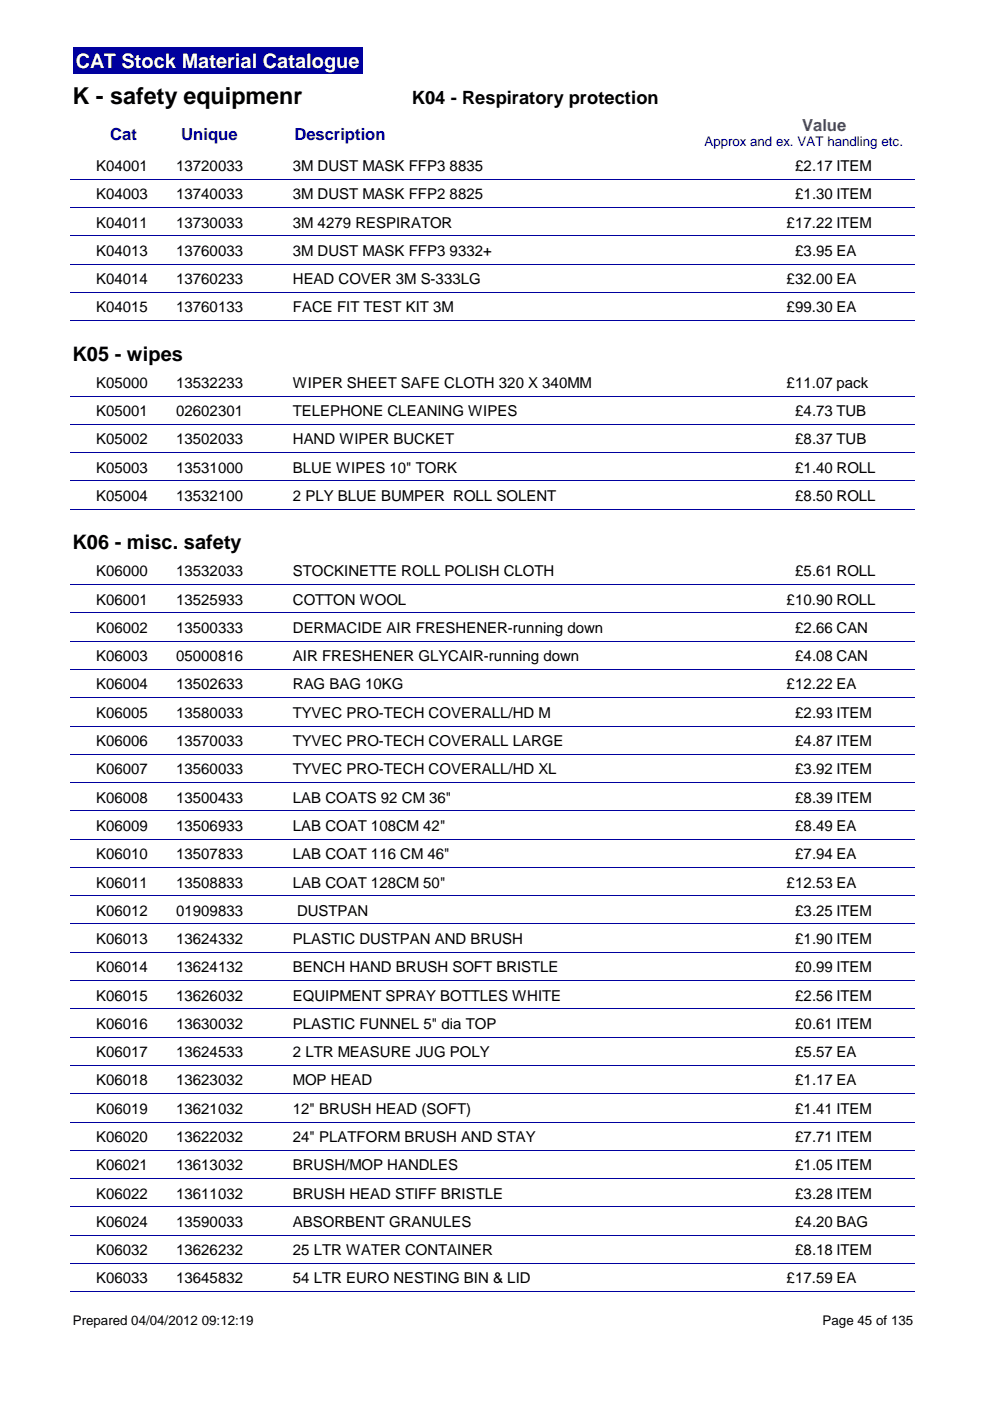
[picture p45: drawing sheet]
<svg xmlns="http://www.w3.org/2000/svg" width="210mm" height="297mm" viewBox="0 0 210 297" stroke-linecap="round" stroke-linejoin="round" font-family="sans-serif">
<defs><g id="words">
<text font-size="4.9" x="15.4" y="22.1">K - safety equipmenr</text>
<text font-size="4.2" fill="#fff" x="16" y="14.4">CAT Stock Material Catalogue</text>
<g font-size="4.2">
<text x="15.4" y="76.5">K05 - wipes</text>
<text x="15.4" y="116.5">K06 - misc. safety</text>
</g>
<text font-size="3.9" x="87.3" y="22.1">K04 - Respiratory protection</text>
<g font-size="3.5" fill="#00009e">
<text x="23.4" y="29.7">Cat</text>
<text x="38.4" y="29.8">Unique</text>
<text x="62.4" y="29.8">Description</text>
</g>
<text font-size="3.5" fill="#800080" x="170.1" y="27.7">Value</text>
<g font-size="3.2">
<text x="20.4" y="36.2">K04001</text>
<text x="37.3" y="36.2">13720033</text>
<text x="62.1" y="36.2">3M DUST MASK FFP3 8835</text>
<text x="168.6" y="36.2">£2.17 ITEM</text>
<text x="20.4" y="42.2">K04003</text>
<text x="37.3" y="42.2">13740033</text>
<text x="62.1" y="42.2">3M DUST MASK FFP2 8825</text>
<text x="168.6" y="42.2">£1.30 ITEM</text>
<text x="20.4" y="48.3">K04011</text>
<text x="37.3" y="48.3">13730033</text>
<text x="62.1" y="48.3">3M 4279 RESPIRATOR</text>
<text x="166.8" y="48.3">£17.22 ITEM</text>
<text x="20.4" y="54.2">K04013</text>
<text x="37.3" y="54.2">13760033</text>
<text x="62.1" y="54.2">3M DUST MASK FFP3 9332+</text>
<text x="168.6" y="54.2">£3.95 EA</text>
<text x="20.4" y="60.2">K04014</text>
<text x="37.3" y="60.2">13760233</text>
<text x="62.1" y="60.2">HEAD COVER 3M S-333LG</text>
<text x="166.8" y="60.2">£32.00 EA</text>
<text x="20.4" y="66.3">K04015</text>
<text x="37.3" y="66.3">13760133</text>
<text x="62.1" y="66.3">FACE FIT TEST KIT 3M</text>
<text x="166.8" y="66.3">£99.30 EA</text>
<text x="20.4" y="82.2">K05000</text>
<text x="37.3" y="82.2">13532233</text>
<text x="62.1" y="82.2">WIPER SHEET SAFE CLOTH 320 X 340MM</text>
<text x="166.8" y="82.2">£11.07 pack</text>
<text x="20.4" y="88.2">K05001</text>
<text x="37.3" y="88.2">02602301</text>
<text x="62.1" y="88.2">TELEPHONE CLEANING WIPES</text>
<text x="168.6" y="88.2">£4.73 TUB</text>
<text x="20.4" y="94.2">K05002</text>
<text x="37.3" y="94.2">13502033</text>
<text x="62.1" y="94.2">HAND WIPER BUCKET</text>
<text x="168.6" y="94.2">£8.37 TUB</text>
<text x="20.4" y="100.2">K05003</text>
<text x="37.3" y="100.2">13531000</text>
<text x="62.1" y="100.2">BLUE WIPES 10&quot; TORK</text>
<text x="168.6" y="100.2">£1.40 ROLL</text>
<text x="20.4" y="106.2">K05004</text>
<text x="37.3" y="106.2">13532100</text>
<text x="62.1" y="106.2">2 PLY BLUE BUMPER ROLL SOLENT</text>
<text x="168.6" y="106.2">£8.50 ROLL</text>
<text x="20.4" y="122.2">K06000</text>
<text x="37.3" y="122.2">13532033</text>
<text x="62.1" y="122.2">STOCKINETTE ROLL POLISH CLOTH</text>
<text x="168.6" y="122.2">£5.61 ROLL</text>
<text x="20.4" y="128.2">K06001</text>
<text x="37.3" y="128.2">13525933</text>
<text x="62.1" y="128.2">COTTON WOOL</text>
<text x="166.8" y="128.2">£10.90 ROLL</text>
<text x="20.4" y="134.2">K06002</text>
<text x="37.3" y="134.2">13500333</text>
<text x="62.1" y="134.2">DERMACIDE AIR FRESHENER-running down</text>
<text x="168.6" y="134.2">£2.66 CAN</text>
<text x="20.4" y="140.2">K06003</text>
<text x="37.3" y="140.2">05000816</text>
<text x="62.1" y="140.2">AIR FRESHENER GLYCAIR-running down</text>
<text x="168.6" y="140.2">£4.08 CAN</text>
<text x="20.4" y="146.2">K06004</text>
<text x="37.3" y="146.2">13502633</text>
<text x="62.1" y="146.2">RAG BAG 10KG</text>
<text x="166.8" y="146.2">£12.22 EA</text>
<text x="20.4" y="152.2">K06005</text>
<text x="37.3" y="152.2">13580033</text>
<text x="62.1" y="152.2">TYVEC PRO-TECH COVERALL/HD M</text>
<text x="168.6" y="152.2">£2.93 ITEM</text>
<text x="20.4" y="158.2">K06006</text>
<text x="37.3" y="158.2">13570033</text>
<text x="62.1" y="158.2">TYVEC PRO-TECH COVERALL LARGE</text>
<text x="168.6" y="158.2">£4.87 ITEM</text>
<text x="20.4" y="164.2">K06007</text>
<text x="37.3" y="164.2">13560033</text>
<text x="62.1" y="164.2">TYVEC PRO-TECH COVERALL/HD XL</text>
<text x="168.6" y="164.2">£3.92 ITEM</text>
<text x="20.4" y="170.2">K06008</text>
<text x="37.3" y="170.2">13500433</text>
<text x="62.1" y="170.2">LAB COATS 92 CM 36&quot;</text>
<text x="168.6" y="170.2">£8.39 ITEM</text>
<text x="20.4" y="176.1">K06009</text>
<text x="37.3" y="176.1">13506933</text>
<text x="62.1" y="176.1">LAB COAT 108CM 42&quot;</text>
<text x="168.6" y="176.1">£8.49 EA</text>
<text x="20.4" y="182.2">K06010</text>
<text x="37.3" y="182.2">13507833</text>
<text x="62.1" y="182.2">LAB COAT 116 CM 46&quot;</text>
<text x="168.6" y="182.2">£7.94 EA</text>
<text x="20.4" y="188.2">K06011</text>
<text x="37.3" y="188.2">13508833</text>
<text x="62.1" y="188.2">LAB COAT 128CM 50&quot;</text>
<text x="166.8" y="188.2">£12.53 EA</text>
<text x="20.4" y="194.1">K06012</text>
<text x="37.3" y="194.1">01909833</text>
<text x="63" y="194.1">DUSTPAN</text>
<text x="168.6" y="194.1">£3.25 ITEM</text>
<text x="20.4" y="200.2">K06013</text>
<text x="37.3" y="200.2">13624332</text>
<text x="62.1" y="200.2">PLASTIC DUSTPAN AND BRUSH</text>
<text x="168.6" y="200.2">£1.90 ITEM</text>
<text x="20.4" y="206.2">K06014</text>
<text x="37.3" y="206.2">13624132</text>
<text x="62.1" y="206.2">BENCH HAND BRUSH SOFT BRISTLE</text>
<text x="168.6" y="206.2">£0.99 ITEM</text>
<text x="20.4" y="212.1">K06015</text>
<text x="37.3" y="212.1">13626032</text>
<text x="62.1" y="212.1">EQUIPMENT SPRAY BOTTLES WHITE</text>
<text x="168.6" y="212.1">£2.56 ITEM</text>
<text x="20.4" y="218.1">K06016</text>
<text x="37.3" y="218.1">13630032</text>
<text x="62.1" y="218.1">PLASTIC FUNNEL 5&quot; dia TOP</text>
<text x="168.6" y="218.1">£0.61 ITEM</text>
<text x="20.4" y="224.2">K06017</text>
<text x="37.3" y="224.2">13624533</text>
<text x="62.1" y="224.2">2 LTR MEASURE JUG POLY</text>
<text x="168.6" y="224.2">£5.57 EA</text>
<text x="20.4" y="230.1">K06018</text>
<text x="37.3" y="230.1">13623032</text>
<text x="62.1" y="230.1">MOP HEAD</text>
<text x="168.6" y="230.1">£1.17 EA</text>
<text x="20.4" y="236.1">K06019</text>
<text x="37.3" y="236.1">13621032</text>
<text x="62.1" y="236.1">12&quot; BRUSH HEAD (SOFT)</text>
<text x="168.6" y="236.1">£1.41 ITEM</text>
<text x="20.4" y="242.1">K06020</text>
<text x="37.3" y="242.1">13622032</text>
<text x="62.1" y="242.1">24&quot; PLATFORM BRUSH AND STAY</text>
<text x="168.6" y="242.1">£7.71 ITEM</text>
<text x="20.4" y="248.1">K06021</text>
<text x="37.3" y="248.1">13613032</text>
<text x="62.1" y="248.1">BRUSH/MOP HANDLES</text>
<text x="168.6" y="248.1">£1.05 ITEM</text>
<text x="20.4" y="254.1">K06022</text>
<text x="37.3" y="254.1">13611032</text>
<text x="62.1" y="254.1">BRUSH HEAD STIFF BRISTLE</text>
<text x="168.6" y="254.1">£3.28 ITEM</text>
<text x="20.4" y="260.1">K06024</text>
<text x="37.3" y="260.1">13590033</text>
<text x="62.1" y="260.1">ABSORBENT GRANULES</text>
<text x="168.6" y="260.1">£4.20 BAG</text>
<text x="20.4" y="266.1">K06032</text>
<text x="37.3" y="266.1">13626232</text>
<text x="62.1" y="266.1">25 LTR WATER CONTAINER</text>
<text x="168.6" y="266.1">£8.18 ITEM</text>
<text x="20.4" y="272.1">K06033</text>
<text x="37.3" y="272.1">13645832</text>
<text x="62.1" y="272.1">54 LTR EURO NESTING BIN &amp; LID</text>
<text x="166.8" y="272.1">£17.59 EA</text>
</g>
<text font-size="2.8" fill="#00009e" x="149.4" y="30.9">Approx and ex. VAT handling etc.</text>
<g font-size="2.8">
<text x="15.4" y="281">Prepared 04/04/2012 09:12:19</text>
<text x="174.4" y="281">Page 45 of 135</text>
</g>
</g></defs>
<path d="M15.4 10h61.4v5.6h-61.4z" fill="#00009e"/>
<g fill="none" stroke="#00009e" stroke-width=".21">
<path d="M15 38h179M15 44h179M15 50h179M15 56h179M15 62h179M15 68h179M15 84h179M15 90h179M15 96h179M15 102h179M15 108h179M15 123.9h179"/>
<path d="M15 129.9h179M15 136h179M15 141.9h179M15 147.9h179M15 153.9h179M15 159.9h179M15 165.9h179M15 171.9h179M15 177.9h179M15 183.9h179M15 189.9h179M15 195.9h179"/>
<path d="M15 201.9h179M15 207.9h179M15 213.9h179M15 219.9h179M15 225.9h179M15 231.9h179M15 237.9h179M15 243.9h179M15 249.9h179M15 255.9h179M15 261.9h179M15 267.9h179"/>
<path d="M15 273.9h179"/>
</g>
<use href="#words"/>
</svg>
